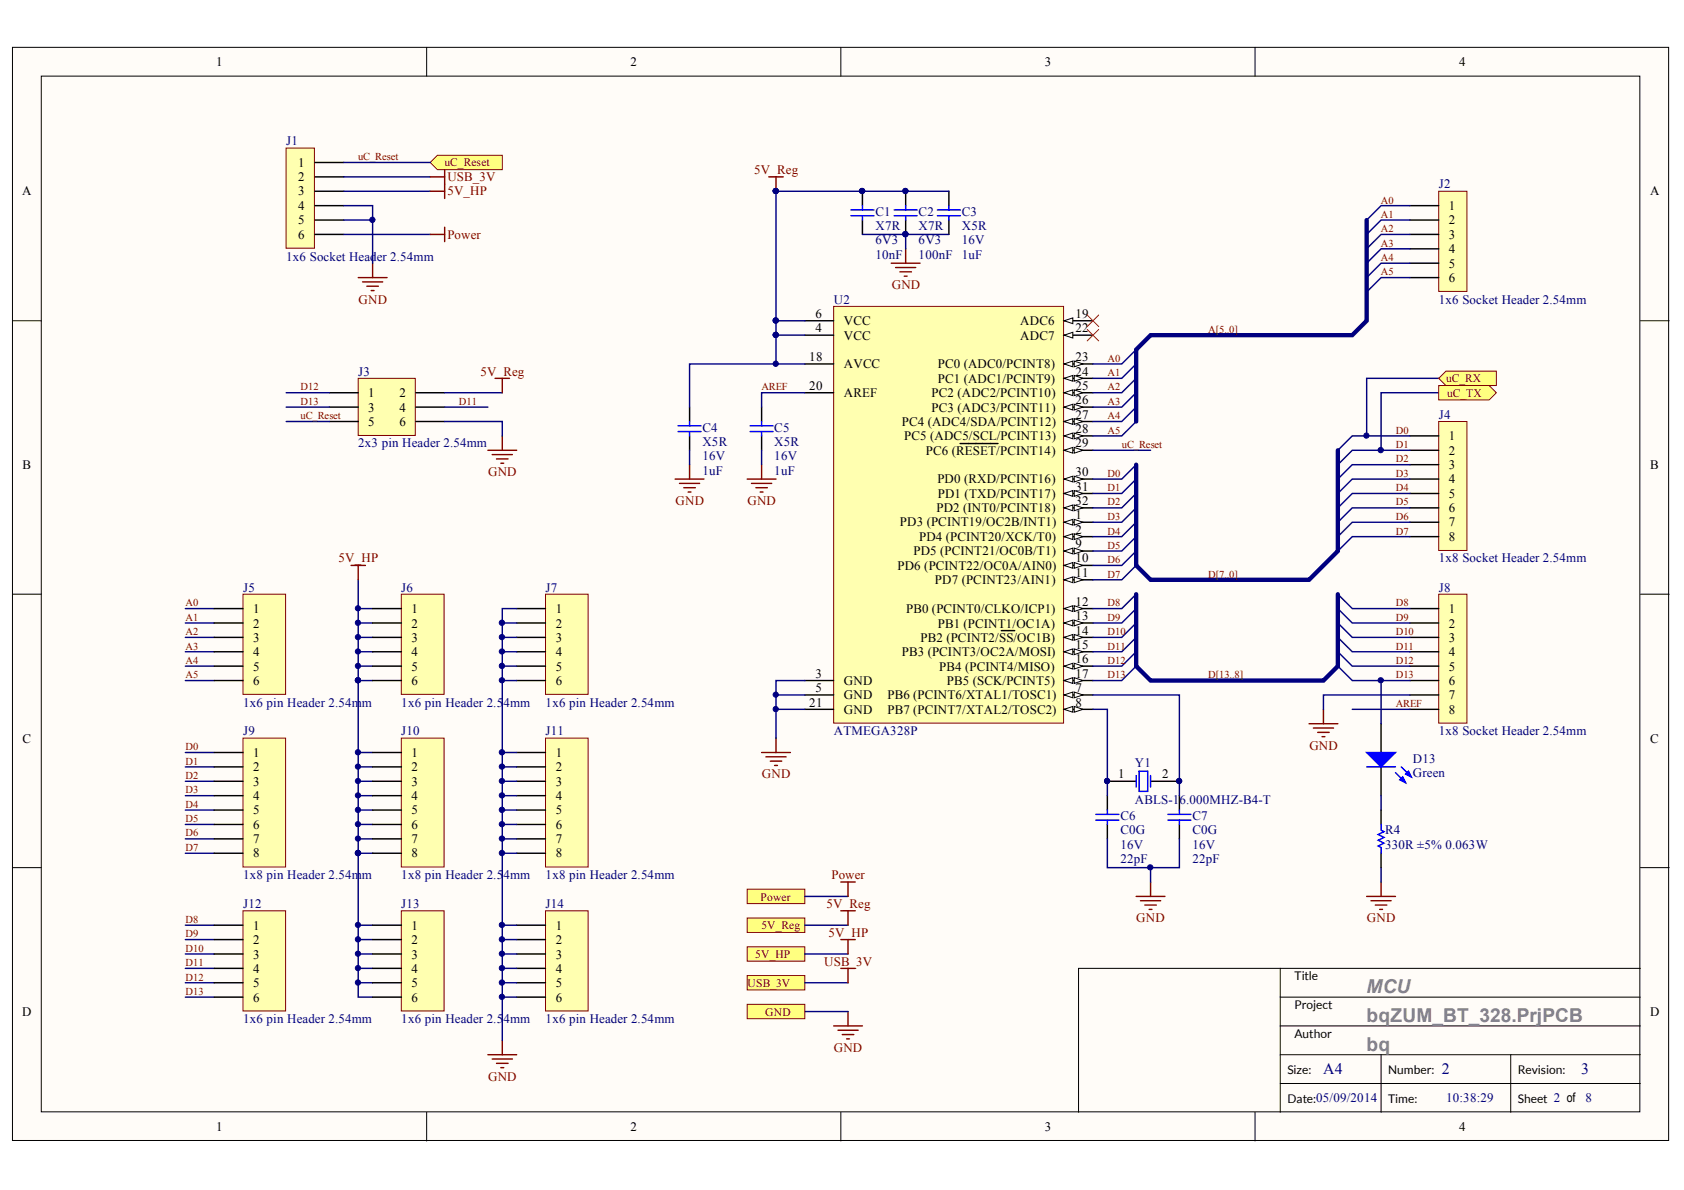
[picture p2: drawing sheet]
<svg xmlns="http://www.w3.org/2000/svg" width="297mm" height="210mm" viewBox="0 0 297 210" stroke-linecap="round" stroke-linejoin="round" font-family="sans-serif">
<defs><g id="words">
<g font-size="3.4" fill="#808080">
<text x="241" y="175.2">MCU</text>
<text x="241" y="180.2">bqZUM_BT_328.PrjPCB</text>
<text x="241" y="185.3">bq</text>
</g>
<g font-size="2.8" fill="#000080">
<text x="233.4" y="189.5">A4</text>
<text x="254.3" y="189.5">2</text>
<text x="278.9" y="189.5">3</text>
</g>
<g font-size="2.3">
<text x="38.1" y="11.7">1</text>
<text x="111.2" y="11.7">2</text>
<text x="184.3" y="11.7">3</text>
<text x="257.4" y="11.7">4</text>
<text x="52.6" y="29.4">1</text>
<text x="3.9" y="34.5">A</text>
<text x="52.6" y="31.9">2</text>
<text x="52.6" y="34.5">3</text>
<text x="291.1" y="34.5">A</text>
<text x="52.6" y="37">4</text>
<text x="52.6" y="39.5">5</text>
<text x="255.6" y="37">1</text>
<text x="255.6" y="39.5">2</text>
<text x="52.6" y="42.1">6</text>
<text x="255.6" y="42.1">3</text>
<text x="255.6" y="44.7">4</text>
<text x="255.6" y="47.2">5</text>
<text x="255.6" y="49.8">6</text>
<text x="143.9" y="56.1">6</text>
<text x="143.9" y="58.6">4</text>
<text x="148.8" y="57.4">VCC</text>
<text x="148.8" y="59.9">VCC</text>
<text x="180" y="57.4">ADC6</text>
<text x="180" y="59.9">ADC7</text>
<text x="189.7" y="56.1">19</text>
<text x="189.7" y="58.6">22</text>
<text x="142.8" y="63.7">18</text>
<text x="148.8" y="65">AVCC</text>
<text x="165.4" y="65">PC0 (ADC0/PCINT8)</text>
<text x="189.7" y="63.7">23</text>
<text x="65" y="70.1">1</text>
<text x="70.4" y="70.1">2</text>
<text x="142.8" y="68.8">20</text>
<text x="148.8" y="70.1">AREF</text>
<text x="164.3" y="70.1">PC2 (ADC2/PCINT10)</text>
<text x="165.4" y="67.5">PC1 (ADC1/PCINT9)</text>
<text x="189.7" y="66.2">24</text>
<text x="189.7" y="68.8">25</text>
<text x="189.7" y="71.3">26</text>
<text x="65" y="72.6">3</text>
<text x="65" y="75.1">5</text>
<text x="70.4" y="72.6">4</text>
<text x="70.4" y="75.1">6</text>
<text x="159.1" y="75.1">PC4 (ADC4/SDA/PCINT12)</text>
<text x="159.5" y="77.7">PC5 (ADC5/SCL/PCINT13)</text>
<text x="164.3" y="72.6">PC3 (ADC3/PCINT11)</text>
<text x="189.7" y="73.9">27</text>
<text x="189.7" y="76.4">28</text>
<text x="255.6" y="77.7">1</text>
<text x="4" y="82.7">B</text>
<text x="163.3" y="80.2">PC6 (RESET/PCINT14)</text>
<text x="189.7" y="78.9">29</text>
<text x="189.7" y="84">30</text>
<text x="255.6" y="80.2">2</text>
<text x="255.6" y="82.7">3</text>
<text x="291.1" y="82.7">B</text>
<text x="165.3" y="85.3">PD0 (RXD/PCINT16)</text>
<text x="165.4" y="87.8">PD1 (TXD/PCINT17)</text>
<text x="189.7" y="86.5">31</text>
<text x="189.7" y="89.1">32</text>
<text x="255.6" y="85.3">4</text>
<text x="255.6" y="87.8">5</text>
<text x="158.7" y="92.9">PD3 (PCINT19/OC2B/INT1)</text>
<text x="162.1" y="95.4">PD4 (PCINT20/XCK/T0)</text>
<text x="165.2" y="90.3">PD2 (INT0/PCINT18)</text>
<text x="189.7" y="94.1">2</text>
<text x="189.7" y="91.6">1</text>
<text x="255.6" y="90.3">6</text>
<text x="255.6" y="92.9">7</text>
<text x="255.6" y="95.4">8</text>
<text x="158.3" y="100.5">PD6 (PCINT22/OC0A/AIN0)</text>
<text x="161.1" y="97.9">PD5 (PCINT21/OC0B/T1)</text>
<text x="189.7" y="96.7">9</text>
<text x="189.7" y="99.2">10</text>
<text x="189.7" y="101.7">11</text>
<text x="164.9" y="103">PD7 (PCINT23/AIN1)</text>
<text x="189.7" y="106.9">12</text>
<text x="44.7" y="108.2">1</text>
<text x="44.7" y="110.7">2</text>
<text x="44.7" y="113.2">3</text>
<text x="72.6" y="108.2">1</text>
<text x="72.6" y="110.7">2</text>
<text x="72.6" y="113.2">3</text>
<text x="98" y="108.2">1</text>
<text x="98" y="110.7">2</text>
<text x="98" y="113.2">3</text>
<text x="159.8" y="108.2">PB0 (PCINT0/CLKO/ICP1)</text>
<text x="162.4" y="113.2">PB2 (PCINT2/SS/OC1B)</text>
<text x="165.4" y="110.7">PB1 (PCINT1/OC1A)</text>
<text x="189.7" y="109.4">13</text>
<text x="189.7" y="112">14</text>
<text x="255.6" y="108.2">1</text>
<text x="255.6" y="110.7">2</text>
<text x="255.6" y="113.2">3</text>
<text x="44.7" y="115.8">4</text>
<text x="44.7" y="118.3">5</text>
<text x="72.6" y="115.8">4</text>
<text x="72.6" y="118.3">5</text>
<text x="98" y="115.8">4</text>
<text x="98" y="118.3">5</text>
<text x="143.9" y="119.6">3</text>
<text x="159.1" y="115.8">PB3 (PCINT3/OC2A/MOSI)</text>
<text x="165.7" y="118.3">PB4 (PCINT4/MISO)</text>
<text x="189.7" y="114.5">15</text>
<text x="189.7" y="117">16</text>
<text x="189.7" y="119.6">17</text>
<text x="255.6" y="115.8">4</text>
<text x="255.6" y="118.3">5</text>
<text x="44.7" y="120.8">6</text>
<text x="72.6" y="120.8">6</text>
<text x="98" y="120.8">6</text>
<text x="142.8" y="124.6">21</text>
<text x="143.9" y="122.1">5</text>
<text x="148.8" y="123.4">GND</text>
<text x="148.8" y="125.9">GND</text>
<text x="148.8" y="120.8">GND</text>
<text x="156.5" y="123.4">PB6 (PCINT6/XTAL1/TOSC1)</text>
<text x="156.5" y="125.9">PB7 (PCINT7/XTAL2/TOSC2)</text>
<text x="167" y="120.8">PB5 (SCK/PCINT5)</text>
<text x="189.7" y="122.1">7</text>
<text x="189.7" y="124.6">8</text>
<text x="255.6" y="120.8">6</text>
<text x="255.6" y="123.4">7</text>
<text x="255.6" y="125.9">8</text>
<text x="4" y="131">C</text>
<text x="291.1" y="131">C</text>
<text x="44.7" y="133.5">1</text>
<text x="44.7" y="136">2</text>
<text x="72.6" y="133.5">1</text>
<text x="72.6" y="136">2</text>
<text x="98" y="133.5">1</text>
<text x="98" y="136">2</text>
<text x="197.2" y="137.3">1</text>
<text x="205" y="137.3">2</text>
<text x="44.7" y="138.6">3</text>
<text x="44.7" y="141.1">4</text>
<text x="44.7" y="143.6">5</text>
<text x="72.6" y="138.6">3</text>
<text x="72.6" y="141.1">4</text>
<text x="72.6" y="143.6">5</text>
<text x="98" y="138.6">3</text>
<text x="98" y="141.1">4</text>
<text x="98" y="143.6">5</text>
<text x="44.7" y="146.2">6</text>
<text x="44.7" y="148.7">7</text>
<text x="72.6" y="146.2">6</text>
<text x="72.6" y="148.7">7</text>
<text x="98" y="146.2">6</text>
<text x="98" y="148.7">7</text>
<text x="44.7" y="151.2">8</text>
<text x="72.6" y="151.2">8</text>
<text x="98" y="151.2">8</text>
<text x="44.7" y="164">1</text>
<text x="44.7" y="166.5">2</text>
<text x="72.6" y="164">1</text>
<text x="72.6" y="166.5">2</text>
<text x="98" y="164">1</text>
<text x="98" y="166.5">2</text>
<text x="44.7" y="169.1">3</text>
<text x="44.7" y="171.6">4</text>
<text x="72.6" y="169.1">3</text>
<text x="72.6" y="171.6">4</text>
<text x="98" y="169.1">3</text>
<text x="98" y="171.6">4</text>
<text x="3.9" y="179.2">D</text>
<text x="44.7" y="174.1">5</text>
<text x="44.7" y="176.7">6</text>
<text x="72.6" y="174.1">5</text>
<text x="72.6" y="176.7">6</text>
<text x="98" y="174.1">5</text>
<text x="98" y="176.7">6</text>
<text x="291.1" y="179.2">D</text>
<text x="38.1" y="199.5">1</text>
<text x="111.2" y="199.5">2</text>
<text x="184.3" y="199.5">3</text>
<text x="257.4" y="199.5">4</text>
</g>
<g font-size="2.3" fill="#000080">
<text x="50.5" y="25.6">J1</text>
<text x="253.8" y="33.2">J2</text>
<text x="154.4" y="40.6">X7R</text>
<text x="154.4" y="38">C1</text>
<text x="162" y="40.6">X7R</text>
<text x="162" y="38">C2</text>
<text x="169.7" y="40.6">X5R</text>
<text x="169.7" y="38">C3</text>
<text x="50.5" y="46">1x6 Socket Header 2.54mm</text>
<text x="154.4" y="43.1">6V3</text>
<text x="154.4" y="45.7">10nF</text>
<text x="162" y="43.1">6V3</text>
<text x="162" y="45.7">100nF</text>
<text x="169.7" y="43.1">16V</text>
<text x="169.7" y="45.7">1uF</text>
<text x="147.1" y="53.6">U2</text>
<text x="253.8" y="53.6">1x6 Socket Header 2.54mm</text>
<text x="63.2" y="66.2">J3</text>
<text x="123.9" y="76.1">C4</text>
<text x="136.6" y="76.1">C5</text>
<text x="253.8" y="73.9">J4</text>
<text x="63.2" y="78.9">2x3 pin Header 2.54mm</text>
<text x="123.9" y="78.7">X5R</text>
<text x="123.9" y="81.2">16V</text>
<text x="123.9" y="83.7">1uF</text>
<text x="136.6" y="78.7">X5R</text>
<text x="136.6" y="81.2">16V</text>
<text x="136.6" y="83.7">1uF</text>
<text x="253.8" y="99.2">1x8 Socket Header 2.54mm</text>
<text x="42.9" y="104.4">J5</text>
<text x="70.8" y="104.4">J6</text>
<text x="96.2" y="104.4">J7</text>
<text x="253.8" y="104.4">J8</text>
<text x="42.9" y="124.6">1x6 pin Header 2.54mm</text>
<text x="70.8" y="124.6">1x6 pin Header 2.5</text>
<text x="88.8" y="124.6">4mm</text>
<text x="96.2" y="124.6">1x6 pin Header 2.54mm</text>
<text x="42.9" y="129.7">J9</text>
<text x="70.8" y="129.7">J10</text>
<text x="96.2" y="129.7">J11</text>
<text x="147.1" y="129.7">ATMEGA328P</text>
<text x="253.8" y="129.7">1x8 Socket Header 2.54mm</text>
<text x="200.2" y="135.3">Y1</text>
<text x="249.2" y="134.5">D13</text>
<text x="249.2" y="137.1">Green</text>
<text x="200.2" y="141.9">ABLS-1</text>
<text x="208" y="141.9">6.000MHZ-B4-T</text>
<text x="197.6" y="147.2">C0G</text>
<text x="197.6" y="149.7">16V</text>
<text x="197.6" y="144.7">C6</text>
<text x="210.3" y="147.2">C0G</text>
<text x="210.3" y="149.7">16V</text>
<text x="210.3" y="144.7">C7</text>
<text x="244.3" y="149.7">330R ±5% 0.063W</text>
<text x="244.3" y="147.2">R4</text>
<text x="42.9" y="155.1">1x8 pin Header 2.54mm</text>
<text x="70.8" y="155.1">1x8 pin Header 2.5</text>
<text x="88.8" y="155.1">4mm</text>
<text x="96.2" y="155.1">1x8 pin Header 2.54mm</text>
<text x="197.6" y="152.3">22pF</text>
<text x="210.3" y="152.3">22pF</text>
<text x="42.9" y="160.1">J12</text>
<text x="70.8" y="160.1">J13</text>
<text x="96.2" y="160.1">J14</text>
<text x="42.9" y="180.5">1x6 pin Header 2.54mm</text>
<text x="70.8" y="180.5">1x6 pin Header 2.5</text>
<text x="88.8" y="180.5">4mm</text>
<text x="96.2" y="180.5">1x6 pin Header 2.54mm</text>
<text x="255.1" y="194.4">10:38:29</text>
<text x="279.7" y="194.4">8</text>
</g>
<g font-size="2.3" fill="#800000">
<text x="78.9" y="34.5">5V_HP</text>
<text x="78.9" y="31.9">USB_3V</text>
<text x="133" y="30.7">5V_Reg</text>
<text x="78.9" y="42.1">Power</text>
<text x="63.3" y="53.6">GND</text>
<text x="157.3" y="51">GND</text>
<text x="84.7" y="66.2">5V_Reg</text>
<text x="86.1" y="84">GND</text>
<text x="119.2" y="89.1">GND</text>
<text x="131.8" y="89.1">GND</text>
<text x="59.7" y="99.2">5V_HP</text>
<text x="134.4" y="137.3">GND</text>
<text x="231" y="132.2">GND</text>
<text x="146.6" y="155.1">Power</text>
<text x="145.8" y="160.1">5V_Reg</text>
<text x="146.1" y="165.3">5V_HP</text>
<text x="200.4" y="162.7">GND</text>
<text x="241.1" y="162.7">GND</text>
<text x="145.4" y="170.3">USB_3V</text>
<text x="147.1" y="185.6">GND</text>
<text x="86.1" y="190.6">GND</text>
</g>
<g font-size="2.1">
<text x="228.3" y="172.9">Title</text>
<text x="228.3" y="177.9">Project</text>
<text x="228.3" y="183">Author</text>
<text x="227.1" y="189.4">Size:</text>
<text x="244.8" y="189.4">Number:</text>
<text x="267.8" y="189.4">Revision:</text>
<text x="227.1" y="194.5">Date:05/09/2014</text>
<text x="244.8" y="194.5">Time:</text>
<text x="267.8" y="194.5">Sheet 2 of</text>
</g>
<g font-size="2" fill="#800000">
<text x="78.4" y="29.3">uC_Reset</text>
<text x="255.1" y="67.4">uC_RX</text>
<text x="255.2" y="70">uC_TX</text>
<text x="134.1" y="158.9">Power</text>
<text x="134.3" y="163.9">5V_Reg</text>
<text x="133.2" y="169">5V_HP</text>
<text x="131.8" y="174.1">USB_3V</text>
<text x="135" y="179.1">GND</text>
</g>
<g font-size="1.9" fill="#800000">
<text x="63.2" y="28.2">uC_Reset</text>
<text x="243.6" y="35.9">A0</text>
<text x="243.6" y="41">A2</text>
<text x="243.6" y="38.4">A1</text>
<text x="243.6" y="46.1">A4</text>
<text x="243.6" y="43.5">A3</text>
<text x="243.6" y="48.6">A5</text>
<text x="213.1" y="58.7">A[5..0]</text>
<text x="195.4" y="63.8">A0</text>
<text x="53" y="68.9">D12</text>
<text x="53" y="71.4">D13</text>
<text x="80.9" y="71.4">D11</text>
<text x="134.3" y="68.9">AREF</text>
<text x="195.4" y="66.3">A1</text>
<text x="195.4" y="68.9">A2</text>
<text x="195.4" y="71.4">A3</text>
<text x="53" y="73.9">uC_Reset</text>
<text x="195.4" y="73.9">A4</text>
<text x="195.4" y="76.5">A5</text>
<text x="246.2" y="76.5">D0</text>
<text x="197.9" y="79">uC_Reset</text>
<text x="246.2" y="79">D1</text>
<text x="246.2" y="81.5">D2</text>
<text x="195.4" y="84.1">D0</text>
<text x="195.4" y="86.6">D1</text>
<text x="195.4" y="89.1">D2</text>
<text x="246.2" y="84.1">D3</text>
<text x="246.2" y="86.6">D4</text>
<text x="246.2" y="89.1">D5</text>
<text x="195.4" y="91.7">D3</text>
<text x="195.4" y="94.3">D4</text>
<text x="246.2" y="91.7">D6</text>
<text x="246.2" y="94.3">D7</text>
<text x="195.4" y="96.8">D5</text>
<text x="195.4" y="99.4">D6</text>
<text x="195.4" y="101.9">D7</text>
<text x="213.1" y="101.9">D[7..0]</text>
<text x="32.7" y="107">A0</text>
<text x="195.4" y="107">D8</text>
<text x="246.2" y="107">D8</text>
<text x="32.7" y="109.5">A1</text>
<text x="32.7" y="112">A2</text>
<text x="195.4" y="109.5">D9</text>
<text x="195.4" y="112">D10</text>
<text x="246.2" y="109.5">D9</text>
<text x="246.2" y="112">D10</text>
<text x="32.7" y="114.6">A3</text>
<text x="32.7" y="117.1">A4</text>
<text x="32.7" y="119.6">A5</text>
<text x="195.4" y="114.6">D11</text>
<text x="195.4" y="117.1">D12</text>
<text x="195.4" y="119.6">D13</text>
<text x="213.1" y="119.6">D[13..8]</text>
<text x="246.2" y="114.6">D11</text>
<text x="246.2" y="117.1">D12</text>
<text x="246.2" y="119.6">D13</text>
<text x="246.2" y="124.7">AREF</text>
<text x="32.7" y="132.3">D0</text>
<text x="32.7" y="134.9">D1</text>
<text x="32.7" y="137.4">D2</text>
<text x="32.7" y="139.9">D3</text>
<text x="32.7" y="142.5">D4</text>
<text x="32.7" y="145">D5</text>
<text x="32.7" y="147.5">D6</text>
<text x="32.7" y="150.1">D7</text>
<text x="32.7" y="162.8">D8</text>
<text x="32.7" y="165.4">D9</text>
<text x="32.7" y="167.9">D10</text>
<text x="32.7" y="170.4">D11</text>
<text x="32.7" y="173">D12</text>
<text x="32.7" y="175.5">D13</text>
</g>
</g></defs>
<g fill="#fffcf8" stroke="#000" stroke-width=".18">
<path d="M2.2 8.4h292.1v192.8h-292.1z"/>
<path d="M7.3 13.4h281.9v182.7h-281.9z"/>
</g>
<g fill="none" stroke="#000" stroke-width=".18">
<path d="M75.3 8.4v5M148.3 8.4v5M221.4 8.4v5M2.2 56.6h5.1M289.3 56.6h5.1M2.2 104.8h5.1M289.3 104.8h5.1M2.2 153h5.1M289.3 153h5.1M225.8 170.8h-35.6v25.4M225.8 175.9h63.5M289.3 170.8h-63.5v25.4"/>
<path d="M75.3 196.2v5.1M148.3 196.2v5.1M221.4 196.2v5.1M225.8 181h63.5M225.8 191.1h63.5M225.8 186h63.5M243.6 186v10.2M266.5 186v10.2"/>
</g>
<path d="M147 54h40.6v73.6h-40.6z" fill="#ffffb0" stroke="#800000" stroke-width=".18"/>
<path d="M187.7 79.4h5.1" fill="none" stroke="#000" stroke-width=".25"/>
<g fill="#fffcf8" stroke="#000" stroke-width=".18">
<path d="M187.7 79.4l1.5-.5v1z"/>
<path d="M189.5 78.9l1.5 .5-1.5 .5z"/>
</g>
<path d="M169.4 78.2h6.6M187.7 84.5h5.1" fill="none" stroke="#000" stroke-width=".25"/>
<g fill="#fffcf8" stroke="#000" stroke-width=".18">
<path d="M187.7 84.5l1.5-.5v1z"/>
<path d="M189.5 84l1.5 .5-1.5 .5z"/>
</g>
<path d="M187.7 87h5.1" fill="none" stroke="#000" stroke-width=".25"/>
<g fill="#fffcf8" stroke="#000" stroke-width=".18">
<path d="M187.7 87l1.5-.5v1z"/>
<path d="M189.5 86.5l1.5 .5-1.5 .5z"/>
</g>
<path d="M187.7 89.6h5.1" fill="none" stroke="#000" stroke-width=".25"/>
<g fill="#fffcf8" stroke="#000" stroke-width=".18">
<path d="M187.7 89.6l1.5-.5v1z"/>
<path d="M189.5 89.1l1.5 .5-1.5 .5z"/>
</g>
<path d="M187.7 94.7h5.1" fill="none" stroke="#000" stroke-width=".25"/>
<g fill="#fffcf8" stroke="#000" stroke-width=".18">
<path d="M187.7 94.7l1.5-.6v1.1z"/>
<path d="M189.5 94.1l1.5 .6-1.5 .5z"/>
</g>
<path d="M142 56.6h5M142 122.6h5M187.7 122.6h5.1" fill="none" stroke="#000" stroke-width=".25"/>
<g fill="#fffcf8" stroke="#000" stroke-width=".18">
<path d="M187.7 122.6l1.5-.5v1z"/>
<path d="M189.5 122.1l1.5 .5-1.5 .5z"/>
</g>
<path d="M187.7 125.1h5.1" fill="none" stroke="#000" stroke-width=".25"/>
<g fill="#fffcf8" stroke="#000" stroke-width=".18">
<path d="M187.7 125.1l1.5-.5v1z"/>
<path d="M189.5 124.6l1.5 .5-1.5 .5z"/>
</g>
<path d="M187.7 97.2h5.1" fill="none" stroke="#000" stroke-width=".25"/>
<g fill="#fffcf8" stroke="#000" stroke-width=".18">
<path d="M187.7 97.2l1.5-.5v1z"/>
<path d="M189.5 96.7l1.5 .5-1.5 .5z"/>
</g>
<path d="M187.7 99.7h5.1" fill="none" stroke="#000" stroke-width=".25"/>
<g fill="#fffcf8" stroke="#000" stroke-width=".18">
<path d="M187.7 99.7l1.5-.5v1z"/>
<path d="M189.5 99.2l1.5 .5-1.5 .5z"/>
</g>
<path d="M187.7 102.3h5.1" fill="none" stroke="#000" stroke-width=".25"/>
<g fill="#fffcf8" stroke="#000" stroke-width=".18">
<path d="M187.7 102.3l1.5-.5v1z"/>
<path d="M189.5 101.8l1.5 .5-1.5 .5z"/>
</g>
<path d="M187.7 107.3h5.1" fill="none" stroke="#000" stroke-width=".25"/>
<g fill="#fffcf8" stroke="#000" stroke-width=".18">
<path d="M187.7 107.3l1.5-.5v1.1z"/>
<path d="M189.5 106.8l1.5 .5-1.5 .6z"/>
</g>
<path d="M187.7 109.9h5.1" fill="none" stroke="#000" stroke-width=".25"/>
<g fill="#fffcf8" stroke="#000" stroke-width=".18">
<path d="M187.7 109.9l1.5-.5v1z"/>
<path d="M189.5 109.4l1.5 .5-1.5 .5z"/>
</g>
<path d="M187.7 112.4h5.1" fill="none" stroke="#000" stroke-width=".25"/>
<g fill="#fffcf8" stroke="#000" stroke-width=".18">
<path d="M187.7 112.4l1.5-.5v1z"/>
<path d="M189.5 111.9l1.5 .5-1.5 .5z"/>
</g>
<path d="M176.6 111.2h2.4M187.7 115h5.1" fill="none" stroke="#000" stroke-width=".25"/>
<g fill="#fffcf8" stroke="#000" stroke-width=".18">
<path d="M187.7 115l1.5-.5v1z"/>
<path d="M189.5 114.5l1.5 .5-1.5 .5z"/>
</g>
<path d="M187.7 117.5h5.1" fill="none" stroke="#000" stroke-width=".25"/>
<g fill="#fffcf8" stroke="#000" stroke-width=".18">
<path d="M187.7 117.5l1.5-.5v1z"/>
<path d="M189.5 117l1.5 .5-1.5 .5z"/>
</g>
<path d="M187.7 120h5.1" fill="none" stroke="#000" stroke-width=".25"/>
<g fill="#fffcf8" stroke="#000" stroke-width=".18">
<path d="M187.7 120l1.5-.5v1z"/>
<path d="M189.5 119.5l1.5 .5-1.5 .5z"/>
</g>
<path d="M142 64.2h5M142 69.3h5M187.7 64.2h5.1M142 125.1h5" fill="none" stroke="#000" stroke-width=".25"/>
<g fill="#fffcf8" stroke="#000" stroke-width=".18">
<path d="M187.7 64.2l1.5-.5v1z"/>
<path d="M189.5 63.7l1.5 .5-1.5 .5z"/>
</g>
<path d="M187.7 66.7h5.1" fill="none" stroke="#000" stroke-width=".25"/>
<g fill="#fffcf8" stroke="#000" stroke-width=".18">
<path d="M187.7 66.7l1.5-.5v1z"/>
<path d="M189.5 66.2l1.5 .5-1.5 .5z"/>
</g>
<path d="M187.7 69.3h5.1" fill="none" stroke="#000" stroke-width=".25"/>
<g fill="#fffcf8" stroke="#000" stroke-width=".18">
<path d="M187.7 69.3l1.5-.5v1z"/>
<path d="M189.5 68.8l1.5 .5-1.5 .5z"/>
</g>
<path d="M187.7 71.8h5.1" fill="none" stroke="#000" stroke-width=".25"/>
<g fill="#fffcf8" stroke="#000" stroke-width=".18">
<path d="M187.7 71.8l1.5-.5v1z"/>
<path d="M189.5 71.3l1.5 .5-1.5 .5z"/>
</g>
<path d="M187.7 74.3h5.1" fill="none" stroke="#000" stroke-width=".25"/>
<g fill="#fffcf8" stroke="#000" stroke-width=".18">
<path d="M187.7 74.3l1.5-.5v1.1z"/>
<path d="M189.5 73.8l1.5 .5-1.5 .6z"/>
</g>
<path d="M187.7 76.9h5.1" fill="none" stroke="#000" stroke-width=".25"/>
<g fill="#fffcf8" stroke="#000" stroke-width=".18">
<path d="M187.7 76.9l1.5-.5v1z"/>
<path d="M189.5 76.4l1.5 .5-1.5 .5z"/>
</g>
<path d="M142 59.1h5M187.7 56.6h5.1M142 120h5" fill="none" stroke="#000" stroke-width=".25"/>
<path d="M187.7 56.6l1.5-.5v1z" fill="#fffcf8" stroke="#000" stroke-width=".18"/>
<path d="M187.7 59.1h5.1" fill="none" stroke="#000" stroke-width=".25"/>
<path d="M187.7 59.1l1.5-.5v1z" fill="#fffcf8" stroke="#000" stroke-width=".18"/>
<path d="M187.7 92.1h5.1" fill="none" stroke="#000" stroke-width=".25"/>
<g fill="#fffcf8" stroke="#000" stroke-width=".18">
<path d="M187.7 92.1l1.5-.5v1z"/>
<path d="M189.5 91.6l1.5 .5-1.5 .5z"/>
</g>
<g fill="none" stroke="#800000" stroke-width=".25">
<path d="M119.1 84.5h5.1M119.9 85.3h3.5M120.6 86h2M121.4 86.8h.5M121.6 82v2.5M131.8 84.5h5.1M132.6 85.3h3.5M133.3 86h2.1M134.1 86.8h.5M134.3 82v2.5M134.3 132.7h5.1M135.1 133.5h3.6"/>
<path d="M135.9 134.3h2M136.6 135h.5M136.9 130.2v2.5"/>
</g>
<path d="M136.9 33.7h.1M121.6 79.4v2.6M134.3 79.4v2.6M142 64.2h-20.4v7.6M142 69.3h-7.7v2.5M136.9 122.6h5.1M136.9 125.1h5.1M142 120h-5.1v10.2" fill="none" stroke="#000080" stroke-width=".25"/>
<g fill="#000080" stroke="#000080" stroke-width=".18">
<circle cx="136.8" cy="122.5" r=".46"/>
<circle cx="136.8" cy="125.1" r=".46"/>
<circle cx="136.8" cy="33.7" r=".46"/>
</g>
<path d="M121.6 71.8v2.5M121.6 76.9v2.5M134.3 71.8v2.5M134.3 76.9v2.5" fill="none" stroke="#000" stroke-width=".25"/>
<path d="M119.6 75.1h4.1M119.6 76.1h4.1M121.6 74.3v.8M121.6 76.1v.8M132.3 75.1h4.1M132.3 76.1h4.1M134.3 74.3v.8M134.3 76.1v.8" fill="none" stroke="#00f" stroke-width=".25"/>
<path d="M253.8 104.8h5v22.8h-5z" fill="#ffffb0" stroke="#800000" stroke-width=".18"/>
<path d="M248.7 107.3h5.1M248.7 109.9h5.1M248.7 112.4h5.1M248.7 115h5.1M248.7 117.5h5.1M248.7 120h5.1M248.7 122.6h5.1M248.7 125.1h5.1" fill="none" stroke="#000" stroke-width=".25"/>
<path d="M253.8 74.3h5v22.8h-5z" fill="#ffffb0" stroke="#800000" stroke-width=".18"/>
<g fill="none" stroke="#000" stroke-width=".25">
<path d="M248.7 76.9h5.1M248.7 79.4h5.1M248.7 82h5.1M248.7 84.5h5.1M248.7 87h5.1M248.7 89.6h5.1M248.7 92.1h5.1M248.7 94.7h5.1M195.3 137.8h5.1M202.9 137.8h5.1M195.3 140.3v2.6M195.3 145.4v2.6"/>
<path d="M208 140.3v2.6M208 145.4v2.6"/>
</g>
<path d="M230.9 127.7h5.1M231.7 128.4h3.5M232.4 129.2h2.1M233.2 129.9h.5M233.4 125.1v2.6M200.4 158.1h5.1M201.2 158.9h3.5M201.9 159.6h2.1M202.9 155.6v2.5M202.7 160.4h.5" fill="none" stroke="#800000" stroke-width=".25"/>
<path d="M192.8 122.6h15.2v17.7M192.8 125.1h2.5v15.2M238.5 125.1h10.2M248.7 122.6h-15.3v2.5M195.3 148v5h12.7v-5M202.9 153v2.6" fill="none" stroke="#000080" stroke-width=".25"/>
<path d="M200.4 136.8v2M200.9 136h1.5v3.6h-1.5zM202.9 136.8v2M193.3 143.6h4.1M193.3 144.7h4.1M195.3 142.9v.7M195.3 144.7v.7M206 143.6h4.1M206 144.7h4.1M208 142.9v.7M208 144.7v.7" fill="none" stroke="#00f" stroke-width=".25"/>
<g fill="#000080" stroke="#000080" stroke-width=".18">
<circle cx="195.3" cy="137.8" r=".46"/>
<circle cx="208" cy="137.8" r=".46"/>
<circle cx="202.9" cy="153" r=".46"/>
</g>
<path d="M253.8 33.7h5v17.7h-5z" fill="#ffffb0" stroke="#800000" stroke-width=".18"/>
<path d="M248.7 36.3h5.1M248.7 38.8h5.1M248.7 41.4h5.1M248.7 43.9h5.1M248.7 46.4h5.1M248.7 49h5.1" fill="none" stroke="#000" stroke-width=".25"/>
<path d="M192.8 79.4h10.1M253.8 66.7h-12.7v10.2M253.8 69.3h-10.2v10.1" fill="none" stroke="#000080" stroke-width=".25"/>
<g fill="#000080" stroke="#000080" stroke-width=".18">
<circle cx="241" cy="76.8" r=".46"/>
<circle cx="243.5" cy="79.4" r=".47"/>
</g>
<g fill="#ffff80" stroke="#800000" stroke-width=".18">
<path d="M253.8 66.7l1.2-1.2h8.9v2.5h-8.9z" fill-rule="evenodd"/>
<path d="M253.8 68h8.9l1.2 1.3-1.2 1.2h-8.9z" fill-rule="evenodd"/>
</g>
<path d="M152.1 33.7v2.6M152.1 38.8v2.6M159.7 33.7v2.6M159.7 38.8v2.6M167.4 33.7v2.6M167.4 38.8v2.6M243.6 127.7v5M243.6 135.3v5" fill="none" stroke="#000" stroke-width=".25"/>
<g fill="#000080" stroke="#000080" stroke-width=".18">
<circle cx="152.1" cy="33.7" r=".46"/>
<circle cx="159.7" cy="41.3" r=".46"/>
<circle cx="159.7" cy="33.7" r=".46"/>
<circle cx="136.8" cy="59.1" r=".46"/>
<circle cx="136.8" cy="64.2" r=".46"/>
</g>
<g fill="none" stroke="#00f" stroke-width=".25">
<path d="M150.1 37h4.1M150.1 38.1h4.1M152.1 36.3v.7M152.1 38.1v.7M157.7 37h4.1M157.7 38.1h4.1M159.7 36.3v.7M159.7 38.1v.7M165.3 37h4.1M165.3 38.1h4.1M167.4 36.3v.7M167.4 38.1v.7"/>
<path d="M241.1 135.3h5M246.1 136.3l1.8 1.8M247.2 135.3l1.7 1.7"/>
</g>
<path d="M136.9 59.1v5.1M152.1 41.4h15.3M159.7 41.4v2.5M243.6 140.3v2.6M243.6 153v2.6" fill="none" stroke="#000080" stroke-width=".25"/>
<path d="M157.2 46.4h5.1M158 47.2h3.5M158.7 48h2.1M159.5 48.7h.5M159.7 43.9v2.5M241.1 158.1h5M241.8 158.9h3.6M242.6 159.6h2M243.6 155.6v2.5M243.4 160.4h.5" fill="none" stroke="#800000" stroke-width=".25"/>
<g fill="#00f" stroke="#00f" stroke-width=".25">
<path d="M241.1 132.7h5l-2.5 2.6z"/>
<path d="M246.9 137.6l.5-.6 .5 1.1z"/>
<path d="M247.9 136.5l.5-.5 .5 1z"/>
</g>
<path d="M50.5 26.1h5v17.7h-5z" fill="#ffffb0" stroke="#800000" stroke-width=".18"/>
<path d="M55.6 28.7h5M55.6 31.2h5M55.6 33.7h5M55.6 36.3h5M55.6 38.8h5M55.6 41.4h5" fill="none" stroke="#000" stroke-width=".25"/>
<path d="M63.2 49h5.1M63.9 49.7h3.6M64.7 50.5h2M65.5 51.3h.5M65.7 46.4v2.6" fill="none" stroke="#800000" stroke-width=".25"/>
<path d="M75.9 28.7l1.3-1.3h11.4v2.5h-11.4z" fill-rule="evenodd" fill="#ffff80" stroke="#800000" stroke-width=".18"/>
<g fill="none" stroke="#000080" stroke-width=".25">
<path d="M60.6 36.3h5.1v10.1M60.6 28.7h15.3M60.6 31.2h15.3M60.6 33.7h15.3M60.6 38.8h5.1M248.7 36.3h-5.1l-2.5 2.5M248.7 38.8h-5.1l-2.5 2.6M60.6 41.4h15.3M248.7 41.4h-5.1l-2.5 2.5M248.7 43.9h-5.1l-2.5 2.5M248.7 46.4h-5.1l-2.5 2.6M248.7 49h-5.1l-2.5 2.5"/>
<path d="M200.4 74.3l-2.5 2.6h-5.1M200.4 71.8l-2.5 2.5h-5.1M200.4 69.3l-2.5 2.5h-5.1M200.4 66.7l-2.5 2.6h-5.1M200.4 64.2l-2.5 2.5h-5.1M200.4 61.7l-2.5 2.5h-5.1M248.7 76.9h-10.2l-2.5 2.5M248.7 79.4h-10.2l-2.5 2.6M200.4 82l-2.5 2.5h-5.1M200.4 84.5l-2.5 2.5h-5.1M200.4 87l-2.5 2.6h-5.1M200.4 89.6l-2.5 2.5h-5.1"/>
<path d="M200.4 92.1l-2.5 2.6h-5.1M200.4 94.7l-2.5 2.5h-5.1M200.4 97.2l-2.5 2.5h-5.1M200.4 99.7l-2.5 2.6h-5.1M248.7 82h-10.2l-2.5 2.5M248.7 84.5h-10.2l-2.5 2.5M248.7 87h-10.2l-2.5 2.6M248.7 89.6h-10.2l-2.5 2.5M248.7 92.1h-10.2l-2.5 2.6M248.7 94.7h-10.2l-2.5 2.5M200.4 104.8l-2.5 2.5h-5.1M200.4 107.3l-2.5 2.6h-5.1"/>
<path d="M200.4 109.9l-2.5 2.5h-5.1M200.4 112.4l-2.5 2.6h-5.1M200.4 115l-2.5 2.5h-5.1M200.4 117.5l-2.5 2.5h-5.1M236 104.8l2.5 2.5h10.2M236 107.3l2.5 2.6h10.2M236 109.9l2.5 2.5h10.2M236 112.4l2.5 2.6h10.2M236 115l2.5 2.5h10.2M236 117.5l2.5 2.5h10.2M243.6 120v7.7"/>
</g>
<g fill="#000080" stroke="#000080" stroke-width=".18">
<circle cx="65.7" cy="38.8" r=".46"/>
<circle cx="243.5" cy="120" r=".46"/>
</g>
<path d="M241.1 38.8v17.8l-2.6 2.5h-35.6l-2.5 2.6v12.6M236 79.4v17.8l-5.1 5.1h-28l-2.5-2.6v-17.7M200.4 104.8v12.7l2.5 2.5h30.5l2.6-2.5v-12.7" fill="none" stroke="#000080" stroke-width=".76"/>
<path d="M63.2 66.7h10v10.1h-10z" fill="#ffffb0" stroke="#800000" stroke-width=".18"/>
<path d="M58.1 69.3h5.1M58.1 71.8h5.1M58.1 74.3h5.1M73.4 69.3h5M73.4 71.8h5M73.4 74.3h5" fill="none" stroke="#000" stroke-width=".25"/>
<path d="M50.5 69.3h7.6M50.5 71.8h7.6M50.5 74.3h7.6M78.4 74.3h10.2v2.6M78.4 69.3h10.2M78.4 71.8h7.7" fill="none" stroke="#000080" stroke-width=".25"/>
<path d="M86.1 79.4h5M88.6 76.9v2.5M86.8 80.2h3.6M87.6 80.9h2M88.3 81.7h.6" fill="none" stroke="#800000" stroke-width=".25"/>
<path d="M96.2 104.8h7.5v17.7h-7.5z" fill="#ffffb0" stroke="#800000" stroke-width=".18"/>
<path d="M91.1 107.3h5.1M91.1 109.9h5.1M91.1 112.4h5.1M91.1 115h5.1M91.1 117.5h5.1M91.1 120h5.1" fill="none" stroke="#000" stroke-width=".25"/>
<g fill="none" stroke="#000080" stroke-width=".25">
<path d="M32.7 107.3h5.1M32.7 109.9h5.1M32.7 112.4h5.1M32.7 115h5.1M32.7 117.5h5.1M63.2 107.3h2.5M63.2 109.9h2.5M63.2 112.4h2.5M63.2 115h2.5M63.2 117.5h2.5M88.6 109.9h2.5M88.6 112.4h2.5"/>
<path d="M88.6 115h2.5M88.6 117.5h2.5M32.7 120h5.1M88.6 120h2.5"/>
</g>
<g fill="#000080" stroke="#000080" stroke-width=".18">
<circle cx="63.1" cy="107.3" r=".46"/>
<circle cx="63.1" cy="109.8" r=".46"/>
<circle cx="63.1" cy="112.4" r=".46"/>
<circle cx="63.1" cy="114.9" r=".46"/>
<circle cx="63.1" cy="117.5" r=".46"/>
<circle cx="88.5" cy="120" r=".46"/>
<circle cx="88.5" cy="117.5" r=".47"/>
<circle cx="88.5" cy="114.9" r=".46"/>
<circle cx="88.5" cy="112.4" r=".46"/>
<circle cx="88.5" cy="109.8" r=".47"/>
</g>
<path d="M86.1 186h5M86.8 186.8h3.6M87.6 187.6h2M88.3 188.3h.6M88.6 183.5v2.5" fill="none" stroke="#800000" stroke-width=".25"/>
<path d="M96.2 130.2h7.5v22.7h-7.5z" fill="#ffffb0" stroke="#800000" stroke-width=".18"/>
<path d="M91.1 132.7h5.1M91.1 135.3h5.1M91.1 137.8h5.1M91.1 140.3h5.1M91.1 142.9h5.1M91.1 145.4h5.1M91.1 148h5.1M91.1 150.5h5.1" fill="none" stroke="#000" stroke-width=".25"/>
<g fill="none" stroke="#000080" stroke-width=".25">
<path d="M91.1 107.3h-2.5v76.2M32.7 132.7h5.1M32.7 135.3h5.1M32.7 137.8h5.1M63.2 132.7h2.5M63.2 135.3h2.5M63.2 137.8h2.5M88.6 132.7h2.5M88.6 135.3h2.5M88.6 137.8h2.5M32.7 140.3h5.1M32.7 142.9h5.1"/>
<path d="M32.7 145.4h5.1M32.7 148h5.1M32.7 150.5h5.1M63.2 140.3h2.5M63.2 142.9h2.5M63.2 145.4h2.5M63.2 148h2.5M88.6 140.3h2.5M88.6 142.9h2.5M88.6 145.4h2.5M88.6 148h2.5M88.6 150.5h2.5"/>
</g>
<g fill="#000080" stroke="#000080" stroke-width=".18">
<circle cx="88.5" cy="132.7" r=".47"/>
<circle cx="88.5" cy="135.2" r=".46"/>
<circle cx="88.5" cy="137.8" r=".46"/>
<circle cx="88.5" cy="140.3" r=".46"/>
<circle cx="88.5" cy="142.8" r=".47"/>
<circle cx="88.5" cy="145.4" r=".46"/>
<circle cx="88.5" cy="147.9" r=".46"/>
<circle cx="88.5" cy="150.5" r=".47"/>
<circle cx="63.1" cy="147.9" r=".46"/>
<circle cx="63.1" cy="145.4" r=".46"/>
<circle cx="63.1" cy="142.8" r=".46"/>
<circle cx="63.1" cy="140.3" r=".46"/>
<circle cx="63.1" cy="137.8" r=".46"/>
<circle cx="63.1" cy="135.2" r=".46"/>
<circle cx="63.1" cy="132.7" r=".46"/>
</g>
<path d="M96.2 160.7h7.5v17.6h-7.5z" fill="#ffffb0" stroke="#800000" stroke-width=".18"/>
<path d="M91.1 163.2h5.1M91.1 165.7h5.1M91.1 168.3h5.1M91.1 170.8h5.1M91.1 173.3h5.1M91.1 175.9h5.1" fill="none" stroke="#000" stroke-width=".25"/>
<g fill="none" stroke="#000080" stroke-width=".25">
<path d="M142 56.6h-5.1v2.5h5.1M63.2 102.3v48.2M63.2 120h2.5M63.2 150.5v25.4h2.5M63.2 150.5h2.5M32.7 175.9h5.1M32.7 163.2h5.1M32.7 165.7h5.1M32.7 168.3h5.1M32.7 170.8h5.1M32.7 173.3h5.1M63.2 163.2h2.5"/>
<path d="M63.2 165.7h2.5M63.2 168.3h2.5M63.2 170.8h2.5M63.2 173.3h2.5M88.6 175.9h2.5M88.6 163.2h2.5M88.6 165.7h2.5M88.6 168.3h2.5M88.6 170.8h2.5M88.6 173.3h2.5"/>
</g>
<g fill="#000080" stroke="#000080" stroke-width=".18">
<circle cx="88.5" cy="175.8" r=".46"/>
<circle cx="88.5" cy="163.1" r=".46"/>
<circle cx="88.5" cy="165.7" r=".47"/>
<circle cx="88.5" cy="168.2" r=".46"/>
<circle cx="88.5" cy="170.8" r=".46"/>
<circle cx="88.5" cy="173.3" r=".47"/>
<circle cx="63.1" cy="150.5" r=".46"/>
<circle cx="63.1" cy="173.3" r=".46"/>
<circle cx="63.1" cy="170.8" r=".46"/>
<circle cx="63.1" cy="168.2" r=".46"/>
<circle cx="63.1" cy="165.7" r=".46"/>
<circle cx="63.1" cy="163.1" r=".46"/>
<circle cx="63.1" cy="120" r=".46"/>
<circle cx="136.8" cy="56.5" r=".46"/>
<circle cx="136.8" cy="59.1" r=".46"/>
</g>
<path d="M191.8 58.1l2 2M191.8 55.6l2 2M193.8 58.1l-2 2M193.8 55.6l-2 2" fill="none" stroke="#f00" stroke-width=".18"/>
<path d="M131.8 161.9h10.2v2.6h-10.2z" fill-rule="evenodd" fill="#ffff80" stroke="#800000" stroke-width=".18"/>
<path d="M167.4 33.7h-30.5v22.9M142 163.2h7.6" fill="none" stroke="#000080" stroke-width=".25"/>
<path d="M135.6 31.2h2.5M136.9 31.2v2.5M87.3 66.7h2.6M88.6 66.7v2.6M148.3 160.7h2.6M149.6 160.7v2.5" fill="none" stroke="#800000" stroke-width=".25"/>
<g fill="#000080" stroke="#000080" stroke-width=".18">
<circle cx="136.8" cy="56.5" r=".46"/>
<circle cx="136.8" cy="33.7" r=".46"/>
</g>
<path d="M131.8 167h10.2v2.5h-10.2z" fill-rule="evenodd" fill="#ffff80" stroke="#800000" stroke-width=".18"/>
<path d="M142 168.3h7.6" fill="none" stroke="#000080" stroke-width=".25"/>
<path d="M75.9 33.7h2.5M78.4 32.5v2.5M61.9 99.7h2.6M63.2 99.7v2.6M148.3 165.7h2.6M149.6 165.7v2.6" fill="none" stroke="#800000" stroke-width=".25"/>
<path d="M131.8 172.1h10.2v2.5h-10.2z" fill-rule="evenodd" fill="#ffff80" stroke="#800000" stroke-width=".18"/>
<path d="M142 173.3h7.6M142 178.4h7.6" fill="none" stroke="#000080" stroke-width=".25"/>
<path d="M75.9 31.2h2.5M78.4 29.9v2.6M148.3 170.8h2.6M149.6 170.8v2.5M149.6 178.4v2.6M147 181h5.1M147.8 181.7h3.6M148.6 182.5h2M149.3 183.2h.5" fill="none" stroke="#800000" stroke-width=".25"/>
<g fill="#ffff80" stroke="#800000" stroke-width=".18">
<path d="M131.8 177.2h10.2v2.5h-10.2z" fill-rule="evenodd"/>
<path d="M131.8 156.8h10.2v2.6h-10.2z" fill-rule="evenodd"/>
</g>
<path d="M142 158.1h7.6" fill="none" stroke="#000080" stroke-width=".25"/>
<path d="M75.9 41.4h2.5M78.4 40.1v2.5M148.3 155.6h2.6M149.6 155.6v2.5" fill="none" stroke="#800000" stroke-width=".25"/>
<path d="M70.8 104.8h7.5v17.7h-7.5z" fill="#ffffb0" stroke="#800000" stroke-width=".18"/>
<path d="M65.7 107.3h5.1M65.7 109.9h5.1M65.7 112.4h5.1M65.7 115h5.1M65.7 117.5h5.1M65.7 120h5.1" fill="none" stroke="#000" stroke-width=".25"/>
<path d="M42.9 104.8h7.5v17.7h-7.5z" fill="#ffffb0" stroke="#800000" stroke-width=".18"/>
<path d="M37.8 107.3h5.1M37.8 109.9h5.1M37.8 112.4h5.1M37.8 115h5.1M37.8 117.5h5.1M37.8 120h5.1" fill="none" stroke="#000" stroke-width=".25"/>
<path d="M70.8 160.7h7.5v17.6h-7.5z" fill="#ffffb0" stroke="#800000" stroke-width=".18"/>
<path d="M65.7 163.2h5.1M65.7 165.7h5.1M65.7 168.3h5.1M65.7 170.8h5.1M65.7 173.3h5.1M65.7 175.9h5.1" fill="none" stroke="#000" stroke-width=".25"/>
<path d="M70.8 130.2h7.5v22.7h-7.5z" fill="#ffffb0" stroke="#800000" stroke-width=".18"/>
<path d="M65.7 132.7h5.1M65.7 135.3h5.1M65.7 137.8h5.1M65.7 140.3h5.1M65.7 142.9h5.1M65.7 145.4h5.1M65.7 148h5.1M65.7 150.5h5.1" fill="none" stroke="#000" stroke-width=".25"/>
<path d="M42.9 130.2h7.5v22.7h-7.5z" fill="#ffffb0" stroke="#800000" stroke-width=".18"/>
<path d="M37.8 132.7h5.1M37.8 135.3h5.1M37.8 137.8h5.1M37.8 140.3h5.1M37.8 142.9h5.1M37.8 145.4h5.1M37.8 148h5.1M37.8 150.5h5.1" fill="none" stroke="#000" stroke-width=".25"/>
<path d="M42.9 160.7h7.5v17.6h-7.5z" fill="#ffffb0" stroke="#800000" stroke-width=".18"/>
<path d="M243.6 142.9v2.5M243.6 150.5v2.5M37.8 163.2h5.1M37.8 165.7h5.1M37.8 168.3h5.1M37.8 170.8h5.1M37.8 173.3h5.1M37.8 175.9h5.1" fill="none" stroke="#000" stroke-width=".25"/>
<path d="M243.6 145.4v1l.5 .3-1 .5 1 .5-1 .5 1 .5-1 .5 .5 .3v1" fill="none" stroke="#00f" stroke-width=".25"/>
<use href="#words"/>
</svg>
